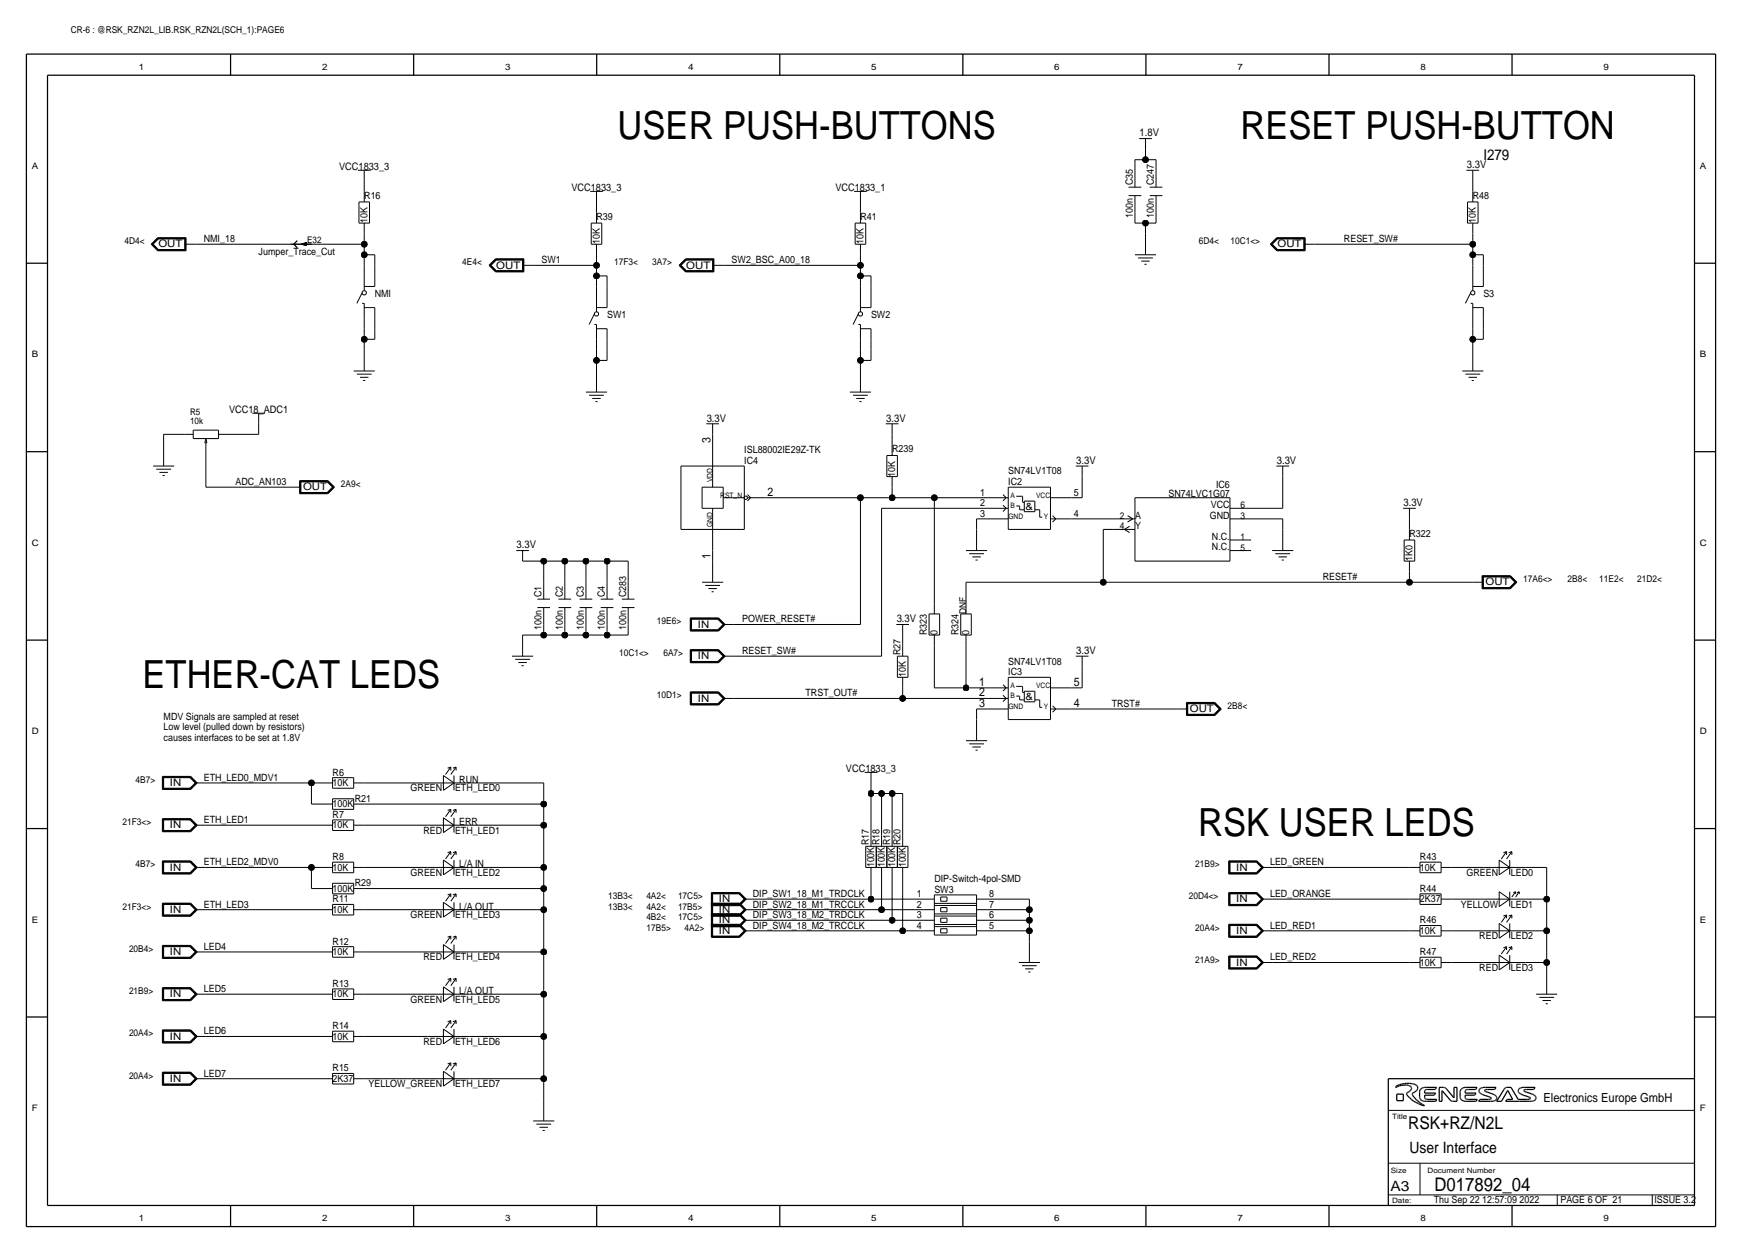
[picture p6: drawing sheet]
<svg xmlns="http://www.w3.org/2000/svg" width="419mm" height="301mm" viewBox="0 0 419 301" stroke-linecap="round" stroke-linejoin="round" font-family="sans-serif">
<defs><g id="words">
<g font-size="9.3">
<text x="148.6" y="33.3">USER PUSH-BUTTONS</text>
<text x="298.4" y="33.3">RESET PUSH-BUTTON</text>
<text x="34.3" y="165.4">ETHER-CAT LEDS</text>
<text x="288.3" y="201">RSK USER LEDS</text>
</g>
<text font-size="4.5" x="345.1" y="286.3">D017892_04</text>
<text font-size="4.2" x="338.8" y="271.6">RSK+RZ/N2L</text>
<text font-size="3.8" x="339.1" y="277.2">User Interface</text>
<text font-size="3.6" x="356.9" y="38.4">I279</text>
<text font-size="3.4" x="334.5" y="286.3">A3</text>
<text font-size="3" x="371.3" y="265">Electronics Europe GmbH</text>
<g font-size="2.9">
<text x="170.9" y="106.5" transform="rotate(-90 170.9 106.5)">3</text>
<text x="184.7" y="119.2">2</text>
<text x="170.9" y="134.3" transform="rotate(-90 170.9 134.3)">1</text>
<text x="235.6" y="167.4">2</text>
<text x="235.6" y="164.9">1</text>
<text x="258.3" y="164.9">5</text>
<text x="235.6" y="170">3</text>
<text x="258.3" y="170">4</text>
</g>
<g font-size="2.6">
<text x="274.2" y="32.8">1.8V</text>
<text x="352.9" y="40.4">3.3V</text>
<text x="170" y="101.4">3.3V</text>
<text x="213.2" y="101.4">3.3V</text>
<text x="258.9" y="111.6">3.3V</text>
<text x="307.2" y="111.6">3.3V</text>
<text x="337.7" y="121.7">3.3V</text>
<text x="124.3" y="131.9">3.3V</text>
<text x="215.7" y="149.7">3.3V</text>
<text x="258.9" y="157.3">3.3V</text>
</g>
<g font-size="2.5">
<text x="81.6" y="40.9">VCC1833_3</text>
<text x="137.5" y="46">VCC1833_3</text>
<text x="201" y="46">VCC1833_1</text>
<text x="38.1" y="59.5">OUT</text>
<text x="307.3" y="59.5">OUT</text>
<text x="119.4" y="64.6">OUT</text>
<text x="165.1" y="64.6">OUT</text>
<text x="55.1" y="99.4">VCC18_ADC1</text>
<text x="72.9" y="117.9">OUT</text>
<text x="357.4" y="140.8">OUT</text>
<text x="167.9" y="150.9">IN</text>
<text x="167.9" y="158.5">IN</text>
<text x="167.9" y="168.7">IN</text>
<text x="286.3" y="171.2">OUT</text>
<text x="203.5" y="185.7">VCC1833_3</text>
<text x="40.9" y="189">IN</text>
<text x="40.9" y="199.2">IN</text>
<text x="40.9" y="209.3">IN</text>
<text x="297.4" y="209.3">IN</text>
<text x="40.9" y="219.5">IN</text>
<text x="173" y="219.5">IN</text>
<text x="173" y="217">IN</text>
<text x="297.4" y="217">IN</text>
<text x="173" y="224.6">IN</text>
<text x="173" y="222">IN</text>
<text x="297.4" y="224.6">IN</text>
<text x="40.9" y="229.7">IN</text>
<text x="297.4" y="232.2">IN</text>
<text x="40.9" y="239.8">IN</text>
<text x="40.9" y="250">IN</text>
<text x="40.9" y="260.1">IN</text>
</g>
<g font-size="2.4">
<text x="87.6" y="47.8">R16</text>
<text x="272.5" y="44.5" transform="rotate(-90 272.5 44.5)">C35</text>
<text x="277.6" y="44.5" transform="rotate(-90 277.6 44.5)">C247</text>
<text x="354.3" y="47.8">R48</text>
<text x="88.4" y="53.6" transform="rotate(-90 88.4 53.6)">10K</text>
<text x="143.5" y="52.9">R39</text>
<text x="207" y="52.9">R41</text>
<text x="272.5" y="52.3" transform="rotate(-90 272.5 52.3)">100n</text>
<text x="277.6" y="52.3" transform="rotate(-90 277.6 52.3)">100n</text>
<text x="355.1" y="53.6" transform="rotate(-90 355.1 53.6)">10K</text>
<text x="49" y="58.2">NMI_18</text>
<text x="144.3" y="58.7" transform="rotate(-90 144.3 58.7)">10K</text>
<text x="207.8" y="58.7" transform="rotate(-90 207.8 58.7)">10K</text>
<text x="323.3" y="58.2">RESET_SW#</text>
<text x="62.2" y="61.3">Jumper_Trace_Cut</text>
<text x="130.3" y="63.3">SW1</text>
<text x="176" y="63.3">SW2_BSC_A00_18</text>
<text x="90.2" y="71.4">NMI</text>
<text x="356.9" y="71.4">S3</text>
<text x="146" y="76.5">SW1</text>
<text x="209.5" y="76.5">SW2</text>
<text x="179.1" y="111.6">IC4</text>
<text x="179.1" y="109">ISL88002IE29Z-TK</text>
<text x="214.6" y="108.8">R239</text>
<text x="56.6" y="116.6">ADC_AN103</text>
<text x="215.4" y="114.6" transform="rotate(-90 215.4 114.6)">10K</text>
<text x="235.8" y="119.2">1</text>
<text x="242.6" y="116.6">IC2</text>
<text x="242.6" y="114.1">SN74LV1T08</text>
<text x="258.3" y="119.2">5</text>
<text x="281.1" y="119.5">SN74LVC1G07</text>
<text x="292.6" y="117.4">IC6</text>
<text x="235.8" y="124.3">3</text>
<text x="235.8" y="121.7">2</text>
<text x="246.7" y="122.6">&amp;</text>
<text x="258.3" y="124.3">4</text>
<text x="273.1" y="124.8">A</text>
<text x="291.1" y="124.8">GND</text>
<text x="291.3" y="122.2">VCC</text>
<text x="273.1" y="127.3">Y</text>
<text x="291.6" y="129.7">N.C.</text>
<text x="339.1" y="129.1">R322</text>
<text x="291.6" y="132.3">N.C.</text>
<text x="339.9" y="134.9" transform="rotate(-90 339.9 134.9)">1K0</text>
<text x="130.3" y="143.6" transform="rotate(-90 130.3 143.6)">C1</text>
<text x="135.4" y="143.6" transform="rotate(-90 135.4 143.6)">C2</text>
<text x="140.5" y="143.6" transform="rotate(-90 140.5 143.6)">C3</text>
<text x="145.5" y="143.6" transform="rotate(-90 145.5 143.6)">C4</text>
<text x="150.6" y="143.6" transform="rotate(-90 150.6 143.6)">C283</text>
<text x="318.3" y="139.5">RESET#</text>
<text x="178.6" y="149.7">POWER_RESET#</text>
<text x="130.3" y="151.4" transform="rotate(-90 130.3 151.4)">100n</text>
<text x="135.4" y="151.4" transform="rotate(-90 135.4 151.4)">100n</text>
<text x="140.5" y="151.4" transform="rotate(-90 140.5 151.4)">100n</text>
<text x="145.5" y="151.4" transform="rotate(-90 145.5 151.4)">100n</text>
<text x="150.6" y="151.4" transform="rotate(-90 150.6 151.4)">100n</text>
<text x="223" y="152.7" transform="rotate(-90 223 152.7)">R323</text>
<text x="225.6" y="152.7" transform="rotate(-90 225.6 152.7)">0</text>
<text x="230.6" y="152.7" transform="rotate(-90 230.6 152.7)">R324</text>
<text x="233.2" y="152.7" transform="rotate(-90 233.2 152.7)">0</text>
<text x="178.6" y="157.3">RESET_SW#</text>
<text x="216.7" y="157.5" transform="rotate(-90 216.7 157.5)">R27</text>
<text x="242.6" y="159.8">SN74LV1T08</text>
<text x="193.8" y="167.4">TRST_OUT#</text>
<text x="217.9" y="162.9" transform="rotate(-90 217.9 162.9)">10K</text>
<text x="242.6" y="162.4">IC3</text>
<text x="39.4" y="173">MDV Signals are sampled at reset</text>
<text x="246.7" y="168.3">&amp;</text>
<text x="267.5" y="170">TRST#</text>
<text x="39.4" y="178.1">causes interfaces to be set at 1.8V</text>
<text x="39.4" y="175.6">Low level (pulled down by resistors)</text>
<text x="49" y="187.8">ETH_LED0_MDV1</text>
<text x="80" y="186.5">R6</text>
<text x="80" y="189">10K</text>
<text x="98.8" y="190.3">GREEN</text>
<text x="109.5" y="190.3">ETH_LED0</text>
<text x="110.5" y="188.3">RUN</text>
<text x="49" y="197.9">ETH_LED1</text>
<text x="80" y="196.6">R7</text>
<text x="80" y="194.1">100K</text>
<text x="85.3" y="192.8">R21</text>
<text x="80" y="199.2">10K</text>
<text x="101.9" y="200.5">RED</text>
<text x="109.5" y="200.5">ETH_LED1</text>
<text x="110.5" y="198.4">ERR</text>
<text x="209" y="203.3" transform="rotate(-90 209 203.3)">R17</text>
<text x="211.6" y="203.3" transform="rotate(-90 211.6 203.3)">R18</text>
<text x="214.1" y="203.3" transform="rotate(-90 214.1 203.3)">R19</text>
<text x="216.7" y="203.3" transform="rotate(-90 216.7 203.3)">R20</text>
<text x="49" y="208.1">ETH_LED2_MDV0</text>
<text x="80" y="206.8">R8</text>
<text x="80" y="209.3">10K</text>
<text x="110.5" y="208.6">L/A IN</text>
<text x="210.3" y="208.6" transform="rotate(-90 210.3 208.6)">100K</text>
<text x="212.9" y="208.6" transform="rotate(-90 212.9 208.6)">100K</text>
<text x="215.4" y="208.6" transform="rotate(-90 215.4 208.6)">100K</text>
<text x="217.9" y="208.6" transform="rotate(-90 217.9 208.6)">100K</text>
<text x="305.6" y="208.1">LED_GREEN</text>
<text x="341.6" y="206.8">R43</text>
<text x="341.6" y="209.3">10K</text>
<text x="80" y="214.4">100K</text>
<text x="85.3" y="213.2">R29</text>
<text x="98.8" y="210.6">GREEN</text>
<text x="109.5" y="210.6">ETH_LED2</text>
<text x="181.1" y="215.7">DIP_SW1_18_M1_TRDCLK</text>
<text x="220.5" y="215.7">1</text>
<text x="224.8" y="212.1">DIP-Switch-4pol-SMD</text>
<text x="224.8" y="214.7">SW3</text>
<text x="238" y="215.7">8</text>
<text x="305.6" y="215.7">LED_ORANGE</text>
<text x="341.6" y="214.4">R44</text>
<text x="352.8" y="210.6">GREEN</text>
<text x="363.5" y="210.6">LED0</text>
<text x="49" y="218.2">ETH_LED3</text>
<text x="80" y="217">R11</text>
<text x="80" y="219.5">10K</text>
<text x="98.8" y="220.8">GREEN</text>
<text x="109.5" y="220.8">ETH_LED3</text>
<text x="110.5" y="218.7">L/A OUT</text>
<text x="181.1" y="220.8">DIP_SW3_18_M2_TRDCLK</text>
<text x="181.1" y="218.2">DIP_SW2_18_M1_TRCCLK</text>
<text x="220.5" y="220.8">3</text>
<text x="220.5" y="218.2">2</text>
<text x="238" y="218.2">7</text>
<text x="238" y="220.8">6</text>
<text x="341.6" y="217">2K37</text>
<text x="351.5" y="218.2">YELLOW</text>
<text x="363.5" y="218.2">LED1</text>
<text x="80" y="227.1">R12</text>
<text x="181.1" y="223.3">DIP_SW4_18_M2_TRCCLK</text>
<text x="220.5" y="223.3">4</text>
<text x="238" y="223.3">5</text>
<text x="305.6" y="223.3">LED_RED1</text>
<text x="341.6" y="222">R46</text>
<text x="341.6" y="224.6">10K</text>
<text x="355.9" y="225.9">RED</text>
<text x="363.5" y="225.9">LED2</text>
<text x="49" y="228.4">LED4</text>
<text x="80" y="229.7">10K</text>
<text x="101.9" y="230.9">RED</text>
<text x="109.5" y="230.9">ETH_LED4</text>
<text x="305.6" y="230.9">LED_RED2</text>
<text x="341.6" y="229.7">R47</text>
<text x="341.6" y="232.2">10K</text>
<text x="355.9" y="233.5">RED</text>
<text x="363.5" y="233.5">LED3</text>
<text x="49" y="238.6">LED5</text>
<text x="80" y="237.3">R13</text>
<text x="80" y="239.8">10K</text>
<text x="110.5" y="239.1">L/A OUT</text>
<text x="98.8" y="241.1">GREEN</text>
<text x="109.5" y="241.1">ETH_LED5</text>
<text x="49" y="248.7">LED6</text>
<text x="80" y="247.4">R14</text>
<text x="80" y="250">10K</text>
<text x="101.9" y="251.3">RED</text>
<text x="109.5" y="251.3">ETH_LED6</text>
<text x="80" y="257.6">R15</text>
<text x="49" y="258.9">LED7</text>
<text x="80" y="260.1">2K37</text>
<text x="88.7" y="261.4">YELLOW_GREEN</text>
<text x="109.5" y="261.4">ETH_LED7</text>
<text x="344.9" y="289.4">Thu Sep 22 12:57:09 2022</text>
<text x="375.4" y="289.4">PAGE 6 OF 21</text>
<text x="398" y="289.4">ISSUE 3.2</text>
</g>
<g font-size="2.3">
<text x="17" y="7.9">CR-6 : @RSK_RZN2L_LIB.RSK_RZN2L(SCH_1):PAGE6</text>
<text x="29.9" y="58.7">4D4&lt;</text>
<text x="288.4" y="58.7">6D4&lt;</text>
<text x="296" y="58.7">10C1&lt;&gt;</text>
<text x="111.2" y="63.8">4E4&lt;</text>
<text x="147.8" y="63.8">17F3&lt;</text>
<text x="156.9" y="63.8">3A7&gt;</text>
<text x="82" y="117.1">2A9&lt;</text>
<text x="269.4" y="124.8">2</text>
<text x="298.4" y="122.2">6</text>
<text x="298.4" y="124.8">3</text>
<text x="269.4" y="127.3">4</text>
<text x="298.4" y="129.8">1</text>
<text x="298.4" y="132.4">5</text>
<text x="366.5" y="140">17A6&lt;&gt;</text>
<text x="377.1" y="140">2B8&lt;</text>
<text x="384.8" y="140">11E2&lt;</text>
<text x="393.9" y="140">21D2&lt;</text>
<text x="232.4" y="147.6" transform="rotate(-90 232.4 147.6)">DNF</text>
<text x="158" y="150.2">19E6&gt;</text>
<text x="148.9" y="157.8">10C1&lt;&gt;</text>
<text x="159.6" y="157.8">6A7&gt;</text>
<text x="158" y="167.9">10D1&gt;</text>
<text x="295.4" y="170.5">2B8&lt;</text>
<text x="32.6" y="188.3">4B7&gt;</text>
<text x="29.5" y="198.4">21F3&lt;&gt;</text>
<text x="32.6" y="208.6">4B7&gt;</text>
<text x="287.6" y="208.6">21B9&gt;</text>
<text x="29.5" y="218.7">21F3&lt;&gt;</text>
<text x="146.4" y="216.2">13B3&lt;</text>
<text x="146.4" y="218.7">13B3&lt;</text>
<text x="155.5" y="221.3">4B2&lt;</text>
<text x="155.5" y="216.2">4A2&lt;</text>
<text x="155.5" y="218.7">4A2&lt;</text>
<text x="163.1" y="221.3">17C5&gt;</text>
<text x="163.1" y="216.2">17C5&gt;</text>
<text x="163.1" y="218.7">17B5&gt;</text>
<text x="286" y="216.2">20D4&lt;&gt;</text>
<text x="155.5" y="223.8">17B5&gt;</text>
<text x="164.7" y="223.8">4A2&gt;</text>
<text x="287.6" y="223.8">20A4&gt;</text>
<text x="31" y="228.9">20B4&gt;</text>
<text x="287.6" y="231.4">21A9&gt;</text>
<text x="31" y="239.1">21B9&gt;</text>
<text x="31" y="249.2">20A4&gt;</text>
<text x="31" y="259.4">20A4&gt;</text>
</g>
<g font-size="2.2">
<text x="73.9" y="58.4">E32</text>
<text x="45.7" y="99.9">R5</text>
<text x="45.7" y="101.9">10k</text>
</g>
<g font-size="2.1">
<text x="33.4" y="16.8">1</text>
<text x="77.5" y="16.8">2</text>
<text x="121.5" y="16.8">3</text>
<text x="165.6" y="16.8">4</text>
<text x="209.6" y="16.8">5</text>
<text x="253.6" y="16.8">6</text>
<text x="297.7" y="16.8">7</text>
<text x="341.7" y="16.8">8</text>
<text x="385.8" y="16.8">9</text>
<text x="7.6" y="40.6">A</text>
<text x="408.9" y="40.6">A</text>
<text x="7.6" y="86">B</text>
<text x="408.9" y="86">B</text>
<text x="7.6" y="131.3">C</text>
<text x="408.9" y="131.3">C</text>
<text x="7.6" y="176.6">D</text>
<text x="408.9" y="176.6">D</text>
<text x="7.6" y="221.9">E</text>
<text x="408.9" y="221.9">E</text>
<text x="7.6" y="267.2">F</text>
<text x="408.9" y="267.2">F</text>
<text x="33.4" y="293.7">1</text>
<text x="77.5" y="293.7">2</text>
<text x="121.5" y="293.7">3</text>
<text x="165.6" y="293.7">4</text>
<text x="209.6" y="293.7">5</text>
<text x="253.6" y="293.7">6</text>
<text x="297.7" y="293.7">7</text>
<text x="341.7" y="293.7">8</text>
<text x="385.8" y="293.7">9</text>
</g>
<g font-size="1.8">
<text x="171.4" y="116" transform="rotate(-90 171.4 116)">VDD</text>
<text x="173.3" y="119.7">RST_N</text>
<text x="243.1" y="119.7">A</text>
<text x="249.3" y="119.7">VCC</text>
<text x="242.6" y="124.8">GND</text>
<text x="243.1" y="122.2">B</text>
<text x="251.1" y="124.8">Y</text>
<text x="171.4" y="126.8" transform="rotate(-90 171.4 126.8)">GND</text>
<text x="243.1" y="167.9">B</text>
<text x="243.1" y="165.4">A</text>
<text x="249.3" y="165.4">VCC</text>
<text x="242.6" y="170.5">GND</text>
<text x="251.1" y="170.5">Y</text>
<text x="334.9" y="269">Title</text>
<text x="334.6" y="282.1">Size</text>
<text x="343.5" y="282.1">Document Number</text>
<text x="334.9" y="289.4">Date:</text>
</g>
</g></defs>
<g fill="none" stroke="#000" stroke-width=".24">
<path d="M273 38.4h2.6zM273 38.4v2.5zM274.1 33.3h3zM275.6 38.4h2.5zM275.6 35.9v2.5zM275.6 33.3v2.6zM278.1 38.4v2.5zM36.4 58.7l1.5-1.5zM36.4 58.7l1.5 1.6zM36.5 58.7l1.5 1.5zM36.7 58.7l1.3-1.3zM36.7 58.7l1.3 1.4z"/>
<path d="M36.8 58.7l1.3 1.3zM37.9 57.2h6.9zM38 57.3l-1.5 1.4zM38 57.3h6.7zM38 57.4h6.6zM38.1 57.5l-1.3 1.2zM38.1 57.5h6.3zM38.1 60h6.3zM44.4 58.7h2.6zM44.4 57.5v2.5zM44.6 57.4v2.7zM44.7 57.3v2.9z"/>
<path d="M44.8 57.2v3.1zM47 58.7h22.8zM69.8 58.7h5.1zM69.9 58.7h5.1zM72.4 58.7h2.5zM72.4 58.7l1.3 .3zM72.4 58.7l1.4-.4zM72.6 58.7h1zM72.6 58.7h.7zM72.6 58.7l.3 .1zM72.6 58.7l1.1 .2zM72.6 58.7l1.1-.3z"/>
<path d="M72.7 58.7l.9-.2zM72.8 58.8h.8zM72.8 58.7l.9-.2zM72.8 58.7l.9 .1zM72.9 58.8h.7zM72.9 58.8l.8 .2zM72.9 58.7l.7-.1zM73.1 58.8l.6 .2zM73.1 58.7l.6-.1zM73.3 58.7h.3zM73.3 58.8l.3-.1zM73.3 58.8l.3 .1z"/>
<path d="M73.3 58.8l.4 .1zM73.4 58.5l.2-.1zM73.5 58.8h.1zM73.5 58.7v.2zM73.5 58.5h.1M73.6 58.8h.1M73.6 58.4v.5zM73.7 58.3v.6zM73.7 58.4v.5zM73.7 58.4v.6zM73.7 58.3v.7zM73.8 58.3v.7z"/>
<path d="M74.9 58.7h12.7zM86.1 40.9h3.1zM86.4 53.6h2.5zM86.4 48.6v5zM86.4 48.6h2.5zM87.6 43.5v2.5zM87.6 58.7v2.6zM87.6 56.2v2.5zM87.6 40.9v2.6zM87.6 46v2.6zM87.6 53.6v2.6zM88.9 48.6v5z"/>
<path d="M142 46h3zM142.2 58.7h2.6zM142.2 53.6v5.1zM142.2 53.6h2.6zM143.5 48.6v2.5zM143.5 51.1v2.5zM143.5 58.7v2.6zM143.5 46v2.6zM144.8 53.6v5.1zM205.5 46h3zM205.7 58.7h2.6zM205.7 53.6v5.1z"/>
<path d="M205.7 53.6h2.6zM207 48.6v2.5zM207 46v2.6zM207 51.1v2.5zM207 58.7v2.6zM208.3 53.6v5.1zM271.5 45h3.1zM271.5 47h3.1zM273 53.6h2.6zM273 51.1v2.5zM273 40.9v4.1zM273 47v4.1z"/>
<path d="M275.6 53.6h2.5zM275.6 53.6v2.6zM275.6 56.2v5.1zM276.6 45h3.1zM276.6 47h3.1zM278.1 51.1v2.5zM278.1 40.9v4.1zM278.1 47v4.1zM305.6 58.7l1.6-1.5zM305.6 58.7l1.6 1.6zM305.8 58.7l1.4 1.5zM305.8 58.7l1.4-1.4z"/>
<path d="M305.9 58.7l1.4-1.3zM305.9 58.7l1.4 1.4zM306.1 58.7l1.2-1.2zM306.1 58.7l1.2 1.3zM307.2 57.2h6.8zM307.2 57.3h6.7zM307.3 57.4h6.5zM307.3 57.5h6.4zM307.3 60h6.4zM313.7 58.7h2.5zM313.7 57.5v2.5zM313.8 57.4v2.7z"/>
<path d="M313.9 57.3v2.9zM314 57.2v3.1zM316.2 58.7h38.1zM352.8 40.9h3.1zM353.1 53.6h2.5zM353.1 48.6v5zM353.1 48.6h2.5zM354.3 56.2v2.5zM354.3 58.7v2.6zM354.3 43.5v2.5zM354.3 40.9v2.6zM354.3 46v2.6z"/>
<path d="M354.3 53.6v2.6zM355.6 48.6v5zM37.9 60.3h6.9zM38 60.2h6.7zM38 60.1h6.6zM87.1 72.9h.5zM87.1 70.4l-1.2 2.5zM87.6 79v2.6zM87.6 61.3h2.6zM87.6 61.3v2.5zM87.6 76.5v2.5zM87.6 63.8v2.5z"/>
<path d="M87.6 68.9h2.6zM87.6 66.3v3.6zM87.6 74h2.6zM87.6 72.9v3.6zM90.2 79v2.6zM90.2 61.3v2.5zM90.2 76.5v2.5zM90.2 63.8v2.5zM90.2 66.3v2.6zM90.2 74v2.5zM117.7 63.8l1.5-1.6zM117.7 63.8l1.5 1.6z"/>
<path d="M117.8 63.8l1.5 1.5zM117.8 63.8l1.5-1.5zM118 63.8l1.3-1.4zM118 63.8l1.3 1.4zM118.1 63.8l1.3-1.3zM118.1 63.8l1.3 1.3zM119.2 62.2h6.8zM119.2 65.4h6.8zM119.3 62.3h6.6zM119.3 65.3h6.6zM119.3 62.4h6.5zM119.3 65.2h6.5z"/>
<path d="M119.4 62.5h6.3zM119.4 65.1h6.3zM125.7 63.8h2.6zM125.7 62.5v2.6zM125.8 62.4v2.8zM125.9 62.3v3zM126 62.2v3.2zM128.3 63.8h15.2zM143 78h.5zM143 75.5l-1.3 2.5zM143.5 61.3v2.5zM143.5 63.8v2.5z"/>
<path d="M143.5 66.3h2.5zM143.5 66.3v2.6zM143.5 68.9v2.5zM143.5 74h2.5zM143.5 71.4v3.6zM143.5 79h2.5zM143.5 78v3.6zM146 66.3v2.6zM146 68.9v2.5zM146 71.4v2.6zM146 79v2.6zM163.4 63.8l1.5-1.6z"/>
<path d="M163.4 63.8l1.5 1.6zM163.5 63.8l1.5 1.5zM163.5 63.8l1.5-1.5zM163.7 63.8l1.3-1.4zM163.7 63.8l1.3 1.4zM163.8 63.8l1.3-1.3zM163.8 63.8l1.3 1.3zM164.9 62.2h6.9zM164.9 65.4h6.9zM165 62.3h6.7zM165 65.3h6.7zM165 62.4h6.6z"/>
<path d="M165 65.2h6.6zM165.1 62.5h6.3zM165.1 65.1h6.3zM171.4 63.8h2.6zM171.4 62.5v2.6zM171.6 62.4v2.8zM171.7 62.3v3zM171.8 62.2v3.2zM174 63.8h33zM206.5 78h.5zM206.5 75.5l-1.3 2.5zM207 61.3v2.5z"/>
<path d="M207 63.8v2.5zM207 66.3h2.5zM207 66.3v2.6zM207 68.9v2.5zM207 74h2.5zM207 71.4v3.6zM207 79h2.5zM207 78v3.6zM209.5 66.3v2.6zM209.5 68.9v2.5zM209.5 71.4v2.6zM209.5 79v2.6z"/>
<path d="M273 61.3h5.1zM273.8 62h3.6zM274.6 62.8h2zM275.3 63.6h.5zM307.2 60.3h6.8zM307.2 60.2h6.7zM307.3 60.1h6.5zM353.8 72.9h.5zM353.8 70.4l-1.2 2.5zM354.3 79v2.6zM354.3 61.3v2.5zM354.3 61.3h2.6z"/>
<path d="M354.3 76.5v2.5zM354.3 63.8v2.5zM354.3 68.9h2.6zM354.3 66.3v3.6zM354.3 74h2.6zM354.3 72.9v3.6zM356.9 79v2.6zM356.9 61.3v2.5zM356.9 76.5v2.5zM356.9 63.8v2.5zM356.9 66.3v2.6zM356.9 74v2.5z"/>
<path d="M60.7 99.4h3.1zM62.2 99.4v2.5zM85.1 89.2h5.1zM85.9 90h3.5zM86.6 90.7h2zM87.4 91.5h.5zM87.6 81.6h2.6zM87.6 81.6v2.5zM87.6 84.1v5.1zM141 94.3h5zM141.7 95h3.6zM142.5 95.8h2z"/>
<path d="M143.3 96.6h.5zM143.5 86.7h2.5zM143.5 84.1v2.6zM143.5 86.7v2.5zM143.5 89.2v5.1zM143.5 81.6v2.5zM146 84.1v2.6zM146 81.6v2.5zM204.5 94.3h5zM205.2 95h3.6zM206 95.8h2zM206.8 96.6h.5z"/>
<path d="M207 86.7h2.5zM207 84.1v2.6zM207 86.7v2.5zM207 89.2v5.1zM207 81.6v2.5zM209.5 84.1v2.6zM209.5 81.6v2.5zM351.8 89.2h5.1zM352.6 90h3.5zM353.3 90.7h2zM354.1 91.5h.5zM354.3 81.6h2.6z"/>
<path d="M354.3 81.6v2.5zM354.3 84.1v5.1zM36.8 112.1h5.1zM37.6 112.8h3.5zM38.4 113.6h2zM39.1 114.4h.5zM39.4 104.4h5zM39.4 104.4v2.6zM39.4 107v5.1zM44.4 104.4h2.1zM46.5 105.5h6.1zM46.5 103.4v2.1z"/>
<path d="M46.5 103.4h6.1zM49.3 106.5h.5zM49.5 117.1h20.3zM49.5 107v10.1zM49.5 106.5v.5zM49.5 105.5l-.2 1zM49.5 105.5l.3 1zM52.6 104.4h2zM52.6 103.4v2.1zM54.6 104.4h7.6zM62.2 101.9v2.5zM69.8 117.1h2.6z"/>
<path d="M72.1 115.6h6.8zM72.1 118.7h6.8zM72.1 115.6v3.1zM72.2 115.7h6.6zM72.2 115.7v2.9zM72.2 118.6h6.6zM72.3 115.8h6.5zM72.3 115.8v2.7zM72.3 118.5h6.5zM72.4 115.9h6.3zM72.4 115.9v2.5zM72.4 118.4h6.3z"/>
<path d="M78.7 115.9l1.3 1.2zM78.7 118.4l1.3-1.3zM78.8 115.8l1.4 1.3zM78.8 118.5l1.4-1.4zM78.8 115.7l1.5 1.4zM78.9 115.6l1.6 1.5zM78.9 118.7l1.6-1.6zM80.3 117.1l-1.5 1.5zM163.8 112.1h15.3zM163.8 112.1v15.2zM168.9 117.1v5.1zM168.9 117.1h5.1z"/>
<path d="M169.9 101.9h3.1zM171.4 104.4v2.6zM171.4 107v5.1zM171.4 112.1v5zM171.4 101.9v2.5zM174 119.7h5.1zM174 117.1v5.1zM179.1 112.1v15.2zM179.8 118.9l.8 .8zM179.8 119.7h4.3zM180.6 119.7l-.8 .7zM184.1 119.7h22.9z"/>
<path d="M207 119.7h7.6zM207 119.7v30.5zM213.1 101.9h3.1zM213.4 114.6h2.5zM213.4 109.5v5.1zM213.4 109.5h2.5zM214.6 119.7h10.2zM214.6 117.1v2.6zM214.6 104.4v2.6zM214.6 107v2.5zM214.6 114.6v2.5zM214.6 101.9v2.5z"/>
<path d="M215.9 109.5v5.1zM224.8 119.7h12.7zM224.8 119.7v25.4zM237.5 119.7h5.1zM241.3 118.9l.8 .8zM242.1 119.7l-.8 .7zM242.6 117.1h10.1zM242.6 117.1v10.2zM244.5 119.3h1.5zM246 119.4v1.4zM252.7 119.7h5.1zM252.7 117.1v10.2z"/>
<path d="M257.8 119.7h2.5zM258.8 112.1h3.1zM260.3 114.6v5.1zM260.3 112.1v2.5zM273 119.7v15.2zM273 119.7h22.9zM295.9 119.7v15.2zM307.1 112.1h3zM308.6 114.6v7.6zM308.6 112.1v2.5zM124.2 132.4h3.1zM125.7 134.9h5.1z"/>
<path d="M125.7 132.4v2.5zM130.8 134.9h5.1zM130.8 134.9v5.1zM135.9 134.9h5.1zM135.9 134.9v5.1zM141 134.9h5zM141 134.9v5.1zM146 134.9h5.1zM146 134.9v5.1zM151.1 134.9v5.1zM163.8 127.3h15.3zM168.9 122.2h5.1z"/>
<path d="M171.4 132.4v2.5zM171.4 127.3v5.1zM171.4 122.2v5.1zM171.4 134.9v5.1zM212.1 122.2h25.4zM212.1 122.2v35.6zM232.4 132.4h5.1zM233.2 133.1h3.5zM233.9 133.9h2.1zM234.7 134.7h.5zM234.9 124.8h2.6zM234.9 124.8v2.5z"/>
<path d="M234.9 127.3v5.1zM237.5 122.2h5.1zM237.5 124.8h5.1zM241.3 121.5l.8 .7zM242.1 122.2l-.8 .8zM242.6 127.3h10.1zM244.5 121.7h.8zM245.3 121.7v.9zM245.3 122.6h1.1zM246 120.8h.4zM246.4 120.5v2.5zM246.4 123h2.6z"/>
<path d="M246.4 120.5h2.6zM249 122.6h1.1zM249 120.5v2.5zM250.1 124.4h.6zM250.1 122.6v1.8zM252.7 124.8h5.1zM253.2 125.5l.8-.7zM253.2 124l.8 .8zM257.8 124.8h10.2zM265.4 127.3h2.6zM265.4 127.3v12.7zM268 124.8h5z"/>
<path d="M268 127.3h5zM270.5 127.3l1.3-.8zM270.5 127.3l1.3 .8zM271.3 124l1.2 .8zM271.3 125.5l1.2-.7zM273 134.9h22.9zM295.9 122.2h5.1zM295.9 132.4h5.1zM295.9 124.8h5.1zM295.9 129.8h5.1zM301 124.8h7.6zM301 122.2h7.6z"/>
<path d="M306.1 132.4h5zM306.8 133.1h3.6zM307.6 133.9h2zM308.4 134.7h.5zM308.6 124.8v2.5zM308.6 127.3v5.1zM337.6 122.2h3zM337.8 134.9h2.6zM337.8 129.8v5.1zM337.8 129.8h2.6zM339.1 124.8v2.5zM339.1 137.5v2.5z"/>
<path d="M339.1 122.2v2.6zM339.1 127.3v2.5zM339.1 134.9v2.6zM340.4 129.8v5.1zM356.6 138.4h6.8zM356.6 138.4v3.2zM356.7 138.5h6.6zM356.7 138.5v3zM356.8 138.6h6.5zM356.8 138.6v2.8zM356.9 138.7h6.3zM356.9 138.7v2.6z"/>
<path d="M363.2 138.7l1.3 1.3zM363.3 138.6l1.3 1.4zM363.3 138.5l1.5 1.5zM363.4 138.4l1.5 1.6zM123.2 157.8h5.1zM124 158.5h3.5zM124.7 159.3h2zM125.7 152.7h5.1zM125.7 152.7v5.1zM129.3 144.1h3zM129.3 146.1h3zM130.8 152.7h5.1z"/>
<path d="M130.8 150.2v2.5zM130.8 140v4.1zM130.8 146.1v4.1zM134.4 144.1h3zM134.4 146.1h3zM135.9 152.7h5.1zM135.9 150.2v2.5zM135.9 140v4.1zM135.9 146.1v4.1zM139.4 144.1h3.1zM139.4 146.1h3.1zM141 150.2v2.5z"/>
<path d="M141 152.7h5zM141 140v4.1zM141 146.1v4.1zM144.5 144.1h3.1zM144.5 146.1h3.1zM146 152.7h5.1zM146 150.2v2.5zM146 140v4.1zM146 146.1v4.1zM149.6 144.1h3.1zM149.6 146.1h3.1zM151.1 150.2v2.5z"/>
<path d="M151.1 140v4.1zM151.1 146.1v4.1zM166.1 156.2v3.2zM166.1 159.4h6.8zM166.1 156.2h6.8zM166.1 148.6v3.1zM166.1 151.7h6.8zM166.1 148.6h6.8zM166.2 156.3h6.6zM166.2 156.3v3zM166.2 159.3h6.6zM166.2 148.7h6.6z"/>
<path d="M166.2 148.7v2.9zM166.2 151.6h6.6zM166.3 156.4h6.5zM166.3 156.4v2.8zM166.3 159.2h6.5zM166.3 148.8h6.5zM166.3 148.8v2.7zM166.3 151.5h6.5zM166.4 156.5h6.3zM166.4 156.5v2.6zM166.4 159.1h6.3zM166.4 148.9h6.3z"/>
<path d="M166.4 148.9v2.5zM166.4 151.4h6.3zM168.9 140h5.1zM169.7 140.8h3.5zM170.4 141.5h2.1zM171.2 142.3h.5zM172.7 156.5l1.3 1.3zM172.7 159.1l1.3-1.3zM172.7 148.9l1.3 1.3zM172.7 151.4l1.3-1.2zM172.8 156.4l1.3 1.4zM172.8 159.2l1.3-1.4z"/>
<path d="M172.8 148.8l1.3 1.4zM172.8 151.5l1.3-1.3zM172.8 156.3l1.5 1.5zM172.8 159.3l1.5-1.5zM172.8 148.7l1.5 1.5zM172.9 156.2l1.5 1.6zM172.9 159.4l1.5-1.6zM172.9 148.6l1.5 1.6zM174 157.8h2.5zM174 150.2h2.5zM174.3 150.2l-1.5 1.4zM174.4 150.2l-1.5 1.5z"/>
<path d="M176.5 150.2h30.5zM176.5 157.8h35.6zM215.6 150.2h3.1zM215.9 157.8v5.1zM215.9 157.8h2.5zM217.2 152.7v2.5zM217.2 155.2v2.6zM217.2 150.2v2.5zM218.4 157.8v5.1zM223.5 147.6h2.6zM223.5 147.6v5.1zM223.5 152.7h2.6z"/>
<path d="M224.8 155.2v10.2zM224.8 145.1v2.5zM224.8 152.7v2.5zM226.1 147.6v5.1zM231.1 147.6h2.6zM231.1 147.6v5.1zM231.1 152.7h2.6zM232.4 140h33zM232.4 140v5.1zM232.4 155.2v10.2zM232.4 145.1v2.5zM232.4 152.7v2.5z"/>
<path d="M233.7 147.6v5.1zM258.8 157.8h3.1zM260.3 157.8v2.5zM265.4 140h73.7zM339.1 140h15.2zM354.3 140h2.6zM356.6 141.6h6.8zM356.7 141.5h6.6zM356.8 141.4h6.5zM356.9 141.3h6.3zM363.3 141.5l1.5-1.5zM364.5 140l-1.3 1.3z"/>
<path d="M364.6 140l-1.3 1.4zM364.9 140l-1.5 1.6zM125.5 160.1h.5zM166.1 166.4v3.1zM166.1 169.5h6.8zM166.1 166.4h6.8zM166.2 166.5h6.6zM166.2 166.5v2.9zM166.2 169.4h6.6zM166.3 166.6h6.5zM166.3 166.6v2.7zM166.3 169.3h6.5z"/>
<path d="M166.4 166.7h6.3zM166.4 166.7v2.5zM166.4 169.2h6.3zM172.7 166.7l1.3 1.2zM172.7 169.2l1.3-1.3zM172.8 166.6l1.3 1.3zM172.8 169.3l1.3-1.4zM172.8 166.5l1.5 1.4zM172.9 166.4l1.5 1.5zM172.9 169.5l1.5-1.6zM174 167.9h2.5zM174.3 167.9l-1.5 1.5z"/>
<path d="M176.5 167.9h40.7zM215.9 162.9h2.5zM217.2 167.9h20.3zM217.2 165.4v2.5zM217.2 162.9v2.5zM224.8 165.4h7.6zM232.4 165.4h5.1zM232.4 178.1h5.1zM233.2 178.9h3.5zM233.9 179.6h2.1zM234.9 170.5h2.6zM234.9 170.5v2.5z"/>
<path d="M234.9 173v5.1zM237.5 167.9h5.1zM237.5 165.4h5.1zM237.5 170.5h5.1zM241.3 167.2l.8 .7zM241.3 164.6l.8 .8zM242.1 167.9l-.8 .8zM242.1 165.4l-.8 .8zM242.6 173h10.1zM242.6 162.9h10.1zM242.6 162.9v10.1zM244.5 167.4h.8z"/>
<path d="M244.5 165h1.5zM245.3 167.4v.9zM245.3 168.3h1.1zM246 166.5h.4zM246 165.1v1.4zM246.4 166.2v2.6zM246.4 168.8h2.6zM246.4 166.2h2.6zM249 168.3h1.1zM249 166.2v2.6zM250.1 170.1h.6zM250.1 168.3v1.8z"/>
<path d="M252.7 165.4h5.1zM252.7 170.5h5.1zM252.7 162.9v10.1zM253.2 171.2l.8-.7zM253.2 169.7l.8 .8zM257.8 165.4h2.5zM257.8 170.5h25.4zM260.3 160.3v5.1zM283.2 170.5h2.6zM285.4 168.9h6.9zM285.4 172.1h6.9zM285.4 168.9v3.2z"/>
<path d="M285.5 169h6.7zM285.5 169v3zM285.5 172h6.7zM285.6 169.1h6.6zM285.6 169.1v2.8zM285.6 171.9h6.6zM285.8 169.2h6.3zM285.8 169.2v2.6zM285.8 171.8h6.3zM292.1 169.2l1.3 1.3zM292.1 171.8l1.3-1.3zM292.2 169.1l1.3 1.4z"/>
<path d="M292.2 171.9l1.3-1.4zM292.2 169l1.5 1.5zM292.2 172l1.5-1.5zM292.3 168.9l1.5 1.6zM293.8 170.5l-1.5 1.6zM39.1 186.7v3.1zM39.1 189.8h6.8zM39.1 186.7h6.8zM39.1 196.9v3.1zM39.1 200h6.8zM39.1 196.9h6.8zM39.2 186.8h6.6z"/>
<path d="M39.2 186.8v2.9zM39.2 189.7h6.6zM39.2 197h6.6zM39.2 197v2.9zM39.2 199.9h6.6zM39.3 186.9h6.5zM39.3 186.9v2.7zM39.3 189.6h6.5zM39.3 197.1h6.5zM39.3 197.1v2.7zM39.3 199.8h6.5zM39.4 187h6.3z"/>
<path d="M39.4 187v2.5zM39.4 189.5h6.3zM39.4 197.2h6.3zM39.4 197.2v2.5zM39.4 199.7h6.3zM45.7 187l1.3 1.3zM45.7 189.5l1.3-1.2zM45.7 197.2l1.3 1.2zM45.7 199.7l1.3-1.3zM45.8 186.9l1.3 1.4zM45.8 189.6l1.3-1.3zM45.8 197.1l1.3 1.3z"/>
<path d="M45.8 199.8l1.3-1.4zM45.8 186.8l1.5 1.5zM45.8 189.7l1.5-1.4zM45.8 197l1.5 1.4zM45.8 199.9l1.5-1.5zM45.9 186.7l1.5 1.6zM45.9 196.9l1.5 1.5zM45.9 200l1.5-1.6zM47 188.3h2.5zM47 198.4h2.5zM47.4 188.3l-1.5 1.5zM49.5 198.4h28z"/>
<path d="M49.5 188.3h25.4zM74.9 193.3h2.6zM74.9 188.3v5zM74.9 188.3h2.6zM77.5 198.4h2.5zM77.5 188.3h2.5zM77.5 193.3h2.5zM80 199.7h5.1zM80 197.2h5.1zM80 197.2v2.5zM80 189.5h5.1zM80 187h5.1z"/>
<path d="M80 187v2.5zM80 194.6h5.1zM80 192.1h5.1zM80 192.1v2.5zM85.1 198.4h2.5zM85.1 197.2v2.5zM85.1 188.3h2.5zM85.1 187v2.5zM85.1 193.3h2.5zM85.1 192.1v2.5zM87.6 193.3h43.2zM87.6 198.4h15.3z"/>
<path d="M87.6 188.3h15.3zM102.9 188.3h10.1zM102.9 198.4h10.1zM106.7 186.5l2.5 1.8zM106.7 190l2.5-1.7zM106.7 186.5v3.5zM106.7 196.6l2.5 1.8zM106.7 196.6v3.6zM107.7 184.7l.8-.2zM107.7 194.9l.8-.3zM108.5 184.5v.8zM108.5 184.5l-1.3 1.7z"/>
<path d="M108.5 194.7v.7zM108.5 194.6l-1.3 1.8zM109 184.7l.7-.2zM109 194.9l.7-.3zM109.2 186.5v3.5zM109.2 196.6v3.6zM109.7 184.5l-1.2 1.7zM109.7 184.5v.8zM109.7 194.6l-1.2 1.8zM109.7 194.7v.7zM113 188.3h17.8zM113 198.4h17.8z"/>
<path d="M130.8 188.3v5zM130.8 193.3v5.1zM130.8 198.4v10.2zM208 185.7h3.1zM209.5 190.8h2.6zM209.5 190.8v10.2zM209.5 188.3v2.5zM209.5 185.7v2.6zM212.1 190.8h2.5zM212.1 190.8v10.2zM214.6 190.8h2.6zM214.6 190.8v10.2z"/>
<path d="M217.2 190.8v10.2zM234.7 180.4h.5zM39.1 217.2v3.1zM39.1 217.2h6.8zM39.1 207v3.2zM39.1 210.2h6.8zM39.1 207h6.8zM39.2 217.3h6.6zM39.2 217.3v2.9zM39.2 207.1h6.6zM39.2 207.1v3zM39.2 210.1h6.6z"/>
<path d="M39.3 217.4h6.5zM39.3 217.4v2.7zM39.3 207.2h6.5zM39.3 207.2v2.8zM39.3 210h6.5zM39.4 217.5h6.3zM39.4 217.5v2.5zM39.4 207.3h6.3zM39.4 207.3v2.6zM39.4 209.9h6.3zM45.7 217.5l1.3 1.2zM45.7 207.3l1.3 1.3z"/>
<path d="M45.7 209.9l1.3-1.3zM45.8 217.4l1.3 1.3zM45.8 207.2l1.3 1.4zM45.8 210l1.3-1.4zM45.8 217.3l1.5 1.4zM45.8 207.1l1.5 1.5zM45.8 210.1l1.5-1.5zM45.9 217.2l1.5 1.5zM45.9 207l1.5 1.6zM45.9 210.2l1.5-1.6zM47 218.7h2.5zM47 208.6h2.5z"/>
<path d="M47.4 218.7l-1.5 1.6zM49.5 218.7h28zM49.5 208.6h25.4zM74.9 213.7h2.6zM74.9 208.6v5.1zM74.9 208.6h2.6zM77.5 218.7h2.5zM77.5 208.6h2.5zM77.5 213.7h2.5zM80 217.5h5.1zM80 217.5v2.5zM80 209.9h5.1z"/>
<path d="M80 207.3h5.1zM80 207.3v2.6zM80 214.9h5.1zM80 212.4h5.1zM80 212.4v2.5zM85.1 218.7h2.5zM85.1 217.5v2.5zM85.1 208.6h2.5zM85.1 207.3v2.6zM85.1 213.7h2.5zM85.1 212.4v2.5zM87.6 213.7h43.2z"/>
<path d="M87.6 218.7h15.3zM87.6 208.6h15.3zM102.9 218.7h10.1zM102.9 208.6h10.1zM106.7 217l2.5 1.7zM106.7 217v3.5zM106.7 206.8l2.5 1.8zM106.7 210.4l2.5-1.8zM106.7 206.8v3.6zM106.7 200.2l2.5-1.8zM107.7 215.2l.8-.3zM107.7 205l.8-.2z"/>
<path d="M108.5 215v.7zM108.5 214.9l-1.3 1.8zM108.5 204.8v.8zM108.5 204.8l-1.3 1.8zM109 215.2l.7-.3zM109 205l.7-.2zM109.2 217v3.5zM109.2 206.8v3.6zM109.7 214.9l-1.2 1.8zM109.7 215v.7zM109.7 204.8l-1.2 1.8zM109.7 204.8v.8z"/>
<path d="M113 208.6h17.8zM113 218.7h17.8zM130.8 208.6v5.1zM130.8 213.7v5zM130.8 218.7v10.2zM171.1 219.7v3.2zM171.1 219.7h6.9zM171.1 217.2v3.1zM171.1 217.2h6.9zM171.1 214.6v3.2zM171.1 217.8h6.9zM171.1 214.6h6.9z"/>
<path d="M171.2 219.8h6.7zM171.2 219.8v3zM171.2 217.3h6.7zM171.2 217.3v2.9zM171.2 214.7h6.7zM171.2 214.7v3zM171.2 217.7h6.7zM171.3 219.9h6.6zM171.3 219.9v2.8zM171.3 217.4h6.6zM171.3 217.4v2.7zM171.3 214.8h6.6z"/>
<path d="M171.3 214.8v2.8zM171.3 217.6h6.6zM171.4 217.5h6.4zM171.4 217.5v2.5zM171.4 214.9h6.4zM171.4 214.9v2.6zM177.8 217.5l1.3 1.2zM177.8 214.9l1.3 1.3zM177.9 219.9l1.3 1.4zM177.9 217.4l1.3 1.3zM177.9 214.8l1.3 1.4zM177.9 217.6l1.3-1.4z"/>
<path d="M177.9 219.8l1.5 1.5zM177.9 217.3l1.5 1.4zM177.9 214.7l1.5 1.5zM178 219.7l1.5 1.6zM178 217.2l1.5 1.5zM178 214.6l1.5 1.6zM179.1 218.7h2.5zM179.1 218.7l-1.3 1.3zM179.1 216.2h2.5zM179.1 216.2l-1.3 1.3zM179.4 218.7l-1.5 1.5zM179.4 216.2l-1.5 1.5z"/>
<path d="M179.5 218.7l-1.5 1.6zM179.5 216.2l-1.5 1.6zM181.6 218.7h30.5zM181.6 216.2h27.9zM208.3 208.6h2.5zM208.3 203.5v5.1zM208.3 203.5h2.5zM209.5 216.2h12.7zM209.5 211.1v5.1zM209.5 208.6v2.5zM209.5 201v2.5zM210.8 208.6h2.6z"/>
<path d="M210.8 203.5v5.1zM210.8 203.5h2.6zM212.1 218.7h10.1zM212.1 211.1v7.6zM212.1 208.6v2.5zM212.1 201v2.5zM213.4 208.6h2.5zM213.4 203.5v5.1zM213.4 203.5h2.5zM214.6 211.1v10.2zM214.6 208.6v2.5zM214.6 201v2.5z"/>
<path d="M215.9 208.6h2.5zM215.9 203.5v5.1zM215.9 203.5h2.5zM217.2 211.1v12.7zM217.2 208.6v2.5zM217.2 201v2.5zM218.4 203.5v5.1zM222.2 216.2h2.6zM222.2 218.7h2.6zM224.8 219.8h10.1zM224.8 217.7h10.1zM224.8 217.2h10.1z"/>
<path d="M224.8 215.2h10.1zM224.8 215.2v9.6zM226.3 218.2v1.1zM226.3 219.3h1.5zM226.3 218.2h1.5zM226.3 215.7v1zM226.3 216.7h1.5zM226.3 215.7h1.5zM227.8 218.2v1.1zM227.8 215.7v1zM234.9 218.7h2.6zM234.9 216.2h2.6z"/>
<path d="M234.9 215.2v9.6zM237.5 218.7h10.1zM237.5 216.2h10.1zM247.6 218.7v2.6zM247.6 216.2v2.5zM295.6 214.6v3.2zM295.6 217.8h6.8zM295.6 214.6h6.8zM295.6 207v3.2zM295.6 210.2h6.8zM295.6 207h6.8zM295.7 214.7h6.7z"/>
<path d="M295.7 214.7v3zM295.7 217.7h6.7zM295.7 207.1h6.7zM295.7 207.1v3zM295.7 210.1h6.7zM295.8 214.8h6.5zM295.8 214.8v2.8zM295.8 217.6h6.5zM295.8 207.2h6.5zM295.8 207.2v2.8zM295.8 210h6.5zM295.9 214.9h6.4z"/>
<path d="M295.9 214.9v2.6zM295.9 217.5h6.4zM295.9 207.3h6.4zM295.9 207.3v2.6zM295.9 209.9h6.4zM302.3 214.9l1.2 1.3zM302.3 217.5l1.2-1.3zM302.3 207.3l1.2 1.3zM302.3 209.9l1.2-1.3zM302.3 214.8l1.4 1.4zM302.3 217.6l1.4-1.4zM302.3 207.2l1.4 1.4z"/>
<path d="M302.3 210l1.4-1.4zM302.4 214.7l1.4 1.5zM302.4 207.1l1.4 1.5zM302.4 214.6l1.6 1.6zM302.4 207l1.6 1.6zM302.4 210.2l1.6-1.6zM303.5 216.2h2.6zM303.5 208.6h2.6zM303.8 216.2l-1.4 1.5zM303.8 208.6l-1.4 1.5zM304 216.2l-1.6 1.6zM306.1 216.2h33z"/>
<path d="M306.1 208.6h33zM339.1 216.2h2.5zM339.1 208.6h2.5zM341.6 217.5h5.1zM341.6 214.9h5.1zM341.6 214.9v2.6zM341.6 209.9h5.1zM341.6 207.3h5.1zM341.6 207.3v2.6zM346.7 216.2h2.5zM346.7 214.9v2.6zM346.7 208.6h2.5z"/>
<path d="M346.7 207.3v2.6zM349.2 208.6h7.7zM349.2 216.2h7.7zM356.9 216.2h10.1zM356.9 208.6h10.1zM360.7 214.4l2.5 1.8zM360.7 218l2.5-1.8zM360.7 214.4v3.6zM360.7 206.8l2.5 1.8zM360.7 210.4l2.5-1.8zM360.7 206.8v3.6zM361.7 205l.8-.2z"/>
<path d="M362.5 204.8v.8zM362.5 204.8l-1.3 1.8zM363 205l.7-.2zM363.2 214.4v3.6zM363.2 206.8v3.6zM363.7 204.8l-1.2 1.8zM363.7 204.8v.8zM364.1 214.6l.5-.2zM364.6 214.5v.5zM364.6 214.4l-.9 1.3zM365 214.6l.5-.2zM365.5 214.4l-.9 1.3z"/>
<path d="M365.5 214.5v.5zM367 216.2h5.1zM367 208.6h5.1zM372.1 216.2v7.6zM372.1 208.6v7.6zM39.1 227.3v3.2zM39.1 230.5h6.8zM39.1 227.3h6.8zM39.1 237.5v3.1zM39.1 237.5h6.8zM39.1 220.3h6.8zM39.2 227.4h6.6z"/>
<path d="M39.2 227.4v3zM39.2 230.4h6.6zM39.2 237.6h6.6zM39.2 237.6v2.9zM39.2 220.2h6.6zM39.3 227.5h6.5zM39.3 227.5v2.8zM39.3 230.3h6.5zM39.3 237.7h6.5zM39.3 237.7v2.7zM39.3 220.1h6.5zM39.4 227.6h6.3z"/>
<path d="M39.4 227.6v2.6zM39.4 230.2h6.3zM39.4 237.8h6.3zM39.4 237.8v2.5zM39.4 220h6.3zM45.7 227.6l1.3 1.3zM45.7 237.8l1.3 1.3zM45.7 220l1.3-1.3zM45.8 227.5l1.3 1.4zM45.8 230.3l1.3-1.4zM45.8 237.7l1.3 1.4zM45.8 220.1l1.3-1.4z"/>
<path d="M45.8 227.4l1.5 1.5zM45.8 230.4l1.5-1.5zM45.8 237.6l1.5 1.5zM45.8 220.2l1.5-1.5zM45.9 227.3l1.5 1.6zM45.9 237.5l1.5 1.6zM47 228.9h2.5zM47 228.9l-1.3 1.3zM47 239.1h2.5zM47.4 228.9l-1.5 1.6zM47.4 239.1l-1.5 1.5zM49.5 228.9h28z"/>
<path d="M49.5 239.1h28zM77.5 239.1h2.5zM77.5 228.9h2.5zM80 237.8h5.1zM80 237.8v2.5zM80 230.2h5.1zM80 227.6h5.1zM80 227.6v2.6zM80 220h5.1zM85.1 239.1h2.5zM85.1 237.8v2.5zM85.1 228.9h2.5z"/>
<path d="M85.1 227.6v2.6zM87.6 239.1h15.3zM87.6 228.9h15.3zM102.9 228.9h10.1zM102.9 239.1h10.1zM106.7 227.1l2.5 1.8zM106.7 230.7l2.5-1.8zM106.7 227.1v3.6zM106.7 237.3l2.5 1.8zM106.7 237.3v3.5zM106.7 220.5l2.5-1.8zM107.7 225.3l.8-.2z"/>
<path d="M107.7 235.5l.8-.2zM108.5 225.1v.8zM108.5 225.1l-1.3 1.8zM108.5 235.3v.8zM108.5 235.3l-1.3 1.7zM109 225.3l.7-.2zM109 235.5l.7-.2zM109.2 227.1v3.6zM109.2 237.3v3.5zM109.7 225.1l-1.2 1.8zM109.7 225.1v.8zM109.7 235.3l-1.2 1.7z"/>
<path d="M109.7 235.3v.8zM113 228.9h17.8zM113 239.1h17.8zM130.8 228.9v10.2zM130.8 239.1v10.1zM171.1 222.3v3.1zM171.1 225.4h6.9zM171.1 222.3h6.9zM171.1 222.9h6.9zM171.1 220.3h6.9zM171.2 222.4h6.7zM171.2 222.4v2.9z"/>
<path d="M171.2 225.3h6.7zM171.2 222.8h6.7zM171.2 220.2h6.7zM171.3 222.5h6.6zM171.3 222.5v2.7zM171.3 225.2h6.6zM171.3 222.7h6.6zM171.3 220.1h6.6zM171.4 222.6h6.4zM171.4 222.6v2.5zM171.4 225.1h6.4zM171.4 220h6.4z"/>
<path d="M171.4 220v2.6zM177.8 222.6l1.3 1.2zM177.8 220l1.3 1.3zM177.9 222.5l1.3 1.3zM177.9 225.2l1.3-1.4zM177.9 222.7l1.3-1.4zM177.9 220.1l1.3-1.4zM177.9 222.4l1.5 1.4zM177.9 225.3l1.5-1.5zM177.9 222.8l1.5-1.5zM178 222.3l1.5 1.5zM178 222.9l1.5-1.6z"/>
<path d="M179.1 223.8h2.5zM179.1 223.8l-1.3 1.3zM179.1 221.3h2.5zM179.1 221.3l-1.3 1.3zM179.5 223.8l-1.5 1.6zM181.6 223.8h35.6zM181.6 221.3h33zM214.6 221.3h7.6zM217.2 223.8h5zM222.2 223.8h2.6zM222.2 221.3h2.6zM224.8 222.3h10.1z"/>
<path d="M224.8 220.3h10.1zM224.8 224.8h10.1zM224.8 222.8h10.1zM226.3 220.8v1zM226.3 221.8h1.5zM226.3 220.8h1.5zM226.3 223.3v1zM226.3 224.3h1.5zM226.3 223.3h1.5zM227.8 220.8v1zM227.8 223.3v1zM234.9 221.3h2.6z"/>
<path d="M234.9 223.8h2.6zM237.5 223.8h10.1zM237.5 221.3h10.1zM245.1 231.4h5.1zM245.9 232.2h3.5zM246.6 233h2.1zM247.4 233.7h.5zM247.6 221.3v2.5zM247.6 223.8v2.6zM247.6 226.4v5zM295.6 229.9v3.1zM295.6 233h6.8z"/>
<path d="M295.6 229.9h6.8zM295.6 222.3v3.1zM295.6 225.4h6.8zM295.6 222.3h6.8zM295.7 230h6.7zM295.7 230v2.9zM295.7 232.9h6.7zM295.7 222.4h6.7zM295.7 222.4v2.9zM295.7 225.3h6.7zM295.8 230.1h6.5zM295.8 230.1v2.7z"/>
<path d="M295.8 232.8h6.5zM295.8 222.5h6.5zM295.8 222.5v2.7zM295.8 225.2h6.5zM295.9 230.2h6.4zM295.9 230.2v2.5zM295.9 232.7h6.4zM295.9 222.6h6.4zM295.9 222.6v2.5zM295.9 225.1h6.4zM302.3 230.2l1.2 1.2zM302.3 232.7l1.2-1.3z"/>
<path d="M302.3 222.6l1.2 1.2zM302.3 225.1l1.2-1.3zM302.3 230.1l1.4 1.3zM302.3 232.8l1.4-1.4zM302.3 222.5l1.4 1.3zM302.3 225.2l1.4-1.4zM302.4 230l1.4 1.4zM302.4 222.4l1.4 1.4zM302.4 229.9l1.6 1.5zM302.4 222.3l1.6 1.5zM303.5 231.4h2.6zM303.5 223.8h2.6z"/>
<path d="M303.8 231.4l-1.4 1.5zM303.8 223.8l-1.4 1.5zM304 231.4l-1.6 1.6zM304 223.8l-1.6 1.6zM306.1 231.4h33zM306.1 223.8h33zM339.1 231.4h2.5zM339.1 223.8h2.5zM341.6 232.7h5.1zM341.6 230.2h5.1zM341.6 230.2v2.5zM341.6 225.1h5.1z"/>
<path d="M341.6 222.6h5.1zM341.6 222.6v2.5zM346.7 231.4h2.5zM346.7 230.2v2.5zM346.7 223.8h2.5zM346.7 222.6v2.5zM349.2 223.8h7.7zM349.2 231.4h7.7zM356.9 231.4h10.1zM356.9 223.8h10.1zM360.7 229.7l2.5 1.7zM360.7 233.2l2.5-1.8z"/>
<path d="M360.7 229.7v3.5zM360.7 222l2.5 1.8zM360.7 225.6l2.5-1.8zM360.7 222v3.6zM361.7 227.9l.8-.3zM361.7 220.3l.8-.3zM362.5 227.7v.7zM362.5 227.6l-1.3 1.8zM362.5 220.1v.7zM362.5 220l-1.3 1.8zM363 227.9l.7-.3zM363 220.3l.7-.3z"/>
<path d="M363.2 229.7v3.5zM363.2 222v3.6zM363.7 227.6l-1.2 1.8zM363.7 227.7v.7zM363.7 220l-1.2 1.8zM363.7 220.1v.7zM367 223.8h5.1zM367 231.4h5.1zM369.6 239.1h5zM370.3 239.8h3.6zM372.1 223.8v7.6zM372.1 231.4v2.6z"/>
<path d="M372.1 234v5.1zM39.1 247.7v3.1zM39.1 250.8h6.8zM39.1 247.7h6.8zM39.1 257.8v3.2zM39.1 257.8h6.8zM39.1 240.6h6.8zM39.2 247.8h6.6zM39.2 247.8v2.9zM39.2 250.7h6.6zM39.2 257.9h6.6zM39.2 257.9v3z"/>
<path d="M39.2 240.5h6.6zM39.3 247.9h6.5zM39.3 247.9v2.7zM39.3 250.6h6.5zM39.3 258h6.5zM39.3 258v2.8zM39.3 240.4h6.5zM39.4 248h6.3zM39.4 248v2.5zM39.4 250.5h6.3zM39.4 258.1h6.3zM39.4 258.1v2.6z"/>
<path d="M39.4 240.3h6.3zM45.7 248l1.3 1.2zM45.7 250.5l1.3-1.3zM45.7 258.1l1.3 1.3zM45.7 240.3l1.3-1.2zM45.8 247.9l1.3 1.3zM45.8 250.6l1.3-1.4zM45.8 258l1.3 1.4zM45.8 240.4l1.3-1.3zM45.8 247.8l1.5 1.4zM45.8 250.7l1.5-1.5zM45.8 257.9l1.5 1.5z"/>
<path d="M45.8 240.5l1.5-1.4zM45.9 247.7l1.5 1.5zM45.9 257.8l1.5 1.6zM47 249.2h2.5zM47 259.4h2.5zM47.4 249.2l-1.5 1.6zM47.4 259.4l-1.5 1.6zM49.5 259.4h28zM49.5 249.2h28zM77.5 259.4h2.5zM77.5 249.2h2.5zM80 258.1h5.1z"/>
<path d="M80 258.1v2.6zM80 250.5h5.1zM80 248h5.1zM80 248v2.5zM80 240.3h5.1zM85.1 259.4h2.5zM85.1 258.1v2.6zM85.1 249.2h2.5zM85.1 248v2.5zM87.6 259.4h15.3zM87.6 249.2h15.3zM102.9 249.2h10.1z"/>
<path d="M102.9 259.4h10.1zM106.7 247.4l2.5 1.8zM106.7 251l2.5-1.8zM106.7 247.4v3.6zM106.7 240.8l2.5-1.7zM106.7 257.6l2.5 1.8zM106.7 257.6v3.6zM107.7 245.7l.8-.3zM107.7 255.8l.8-.2zM108.5 245.5v.7zM108.5 245.4l-1.3 1.8zM108.5 255.6v.8z"/>
<path d="M108.5 255.6l-1.3 1.8zM109 245.7l.7-.3zM109 255.8l.7-.2zM109.2 247.4v3.6zM109.2 257.6v3.6zM109.7 245.4l-1.2 1.8zM109.7 245.5v.7zM109.7 255.6l-1.2 1.8zM109.7 255.6v.8zM113 249.2h17.8zM113 259.4h17.8zM130.8 249.2v10.2z"/>
<path d="M130.8 259.4v5.1zM371.1 240.6h2zM371.9 241.4h.5zM39.1 261h6.8zM39.2 260.9h6.6zM39.3 260.8h6.5zM39.4 260.7h6.3zM45.7 260.7l1.3-1.3zM45.8 260.8l1.3-1.4zM45.8 260.9l1.5-1.5zM80 260.7h5.1zM106.7 261.2l2.5-1.8z"/>
<path d="M128.3 269.5h5zM129 270.3h3.6zM129.8 271.1h2zM130.6 271.8h.5zM130.8 264.5v5zM334 267h73.7zM334 279.7h73.7zM341.6 279.7v7.6zM334 287.3h73.7zM374.6 287.3v2.6zM397.5 287.3v2.6z"/>
<circle cx="87.6" cy="70.4" r=".51"/>
<circle cx="143.5" cy="75.5" r=".51"/>
<circle cx="207" cy="75.5" r=".51"/>
<circle cx="354.3" cy="70.4" r=".51"/>
<circle cx="179.4" cy="119.7" r=".41"/>
</g>
<g fill="#000" stroke="#000" stroke-width=".24">
<circle cx="275.6" cy="38.4" r=".71"/>
<circle cx="87.6" cy="58.7" r=".71"/>
<circle cx="275.6" cy="53.6" r=".71"/>
<circle cx="354.3" cy="58.7" r=".71"/>
<circle cx="87.6" cy="61.3" r=".71"/>
<circle cx="143.5" cy="63.8" r=".71"/>
<circle cx="143.5" cy="66.3" r=".71"/>
<circle cx="207" cy="63.8" r=".71"/>
<circle cx="207" cy="66.3" r=".71"/>
<circle cx="354.3" cy="61.3" r=".71"/>
<circle cx="87.6" cy="81.6" r=".71"/>
<circle cx="143.5" cy="86.7" r=".71"/>
<circle cx="207" cy="86.7" r=".71"/>
<circle cx="354.3" cy="81.6" r=".71"/>
<circle cx="207" cy="119.7" r=".71"/>
<circle cx="214.6" cy="119.7" r=".71"/>
<circle cx="224.8" cy="119.7" r=".71"/>
<circle cx="130.8" cy="134.9" r=".71"/>
<circle cx="135.9" cy="134.9" r=".71"/>
<circle cx="141" cy="134.9" r=".71"/>
<circle cx="146.1" cy="134.9" r=".71"/>
<circle cx="130.8" cy="152.7" r=".71"/>
<circle cx="135.9" cy="152.7" r=".71"/>
<circle cx="141" cy="152.7" r=".71"/>
<circle cx="146.1" cy="152.7" r=".71"/>
<circle cx="265.4" cy="140" r=".71"/>
<circle cx="339.1" cy="140" r=".71"/>
<circle cx="217.2" cy="167.9" r=".71"/>
<circle cx="232.4" cy="165.4" r=".71"/>
<circle cx="74.9" cy="188.3" r=".71"/>
<circle cx="130.8" cy="193.3" r=".71"/>
<circle cx="130.8" cy="198.4" r=".71"/>
<circle cx="209.6" cy="190.8" r=".71"/>
<circle cx="212.1" cy="190.8" r=".71"/>
<circle cx="214.6" cy="190.8" r=".71"/>
<circle cx="74.9" cy="208.6" r=".71"/>
<circle cx="130.8" cy="213.7" r=".71"/>
<circle cx="130.8" cy="208.6" r=".71"/>
<circle cx="130.8" cy="218.7" r=".71"/>
<circle cx="209.6" cy="216.2" r=".71"/>
<circle cx="212.1" cy="218.7" r=".71"/>
<circle cx="247.7" cy="218.7" r=".71"/>
<circle cx="372.1" cy="216.2" r=".71"/>
<circle cx="130.8" cy="239.1" r=".71"/>
<circle cx="130.8" cy="228.9" r=".71"/>
<circle cx="214.6" cy="221.3" r=".71"/>
<circle cx="217.2" cy="223.8" r=".71"/>
<circle cx="247.7" cy="223.8" r=".71"/>
<circle cx="247.7" cy="221.3" r=".71"/>
<circle cx="372.1" cy="231.4" r=".71"/>
<circle cx="372.1" cy="223.8" r=".71"/>
<circle cx="130.8" cy="259.4" r=".71"/>
<circle cx="130.8" cy="249.2" r=".71"/>
</g>
<g fill="none" stroke="#000" stroke-width=".3">
<path d="M6.3 13v281.9zM6.3 13h406.4zM11.4 18.1h396.3zM11.4 18.1v271.8zM55.5 13v5.1zM99.5 13v5.1zM143.6 13v5.1zM187.6 13v5.1zM231.6 13v5.1zM275.7 13v5.1zM319.7 13v5.1zM363.8 13v5.1z"/>
<path d="M407.7 18.1v271.8zM412.7 13v281.9zM70.7 58.7l.8 .9zM70.7 58.7l.8-.8zM6.3 63.3h5.1zM407.7 63.3h5zM6.3 108.6h5.1zM407.7 108.6h5zM6.3 153.9h5.1zM407.7 153.9h5zM6.3 199.2h5.1zM407.7 199.2h5z"/>
<path d="M6.3 244.6h5.1zM334 259.4v30.5zM334 259.4h73.7zM407.7 244.6h5zM335.8 261.5h.1M335.8 261.3h.1M335.8 261.3v.2zM335.9 261.2h.1M335.9 261.5h.1M335.9 261.5l.3-.2zM336 261.1l.3-.1zM336 263.1h1.6z"/>
<path d="M336 264.7h1.6zM336 263.1v1.6zM336.2 261.3l.5-.2zM336.3 261l.5-.2zM336.7 261.1l.4-.1zM336.8 260.8l.3-.1zM337.1 260.7l.4-.1zM337.1 261h.5zM337.5 260.6h.4zM337.6 261l.4-.1zM337.6 263.1v1.6zM337.9 260.6l.4-.1z"/>
<path d="M338 260.9h.4zM338.3 260.5h.4zM338.4 262.9h.1M338.4 262.9v.2zM338.4 263.1l.1 .1zM338.4 260.9l.4 .1zM338.5 262.8h.1M338.4 262.8h.1M338.5 263.2l.2 .4zM338.6 262.7l.3-.2zM338.7 260.5h.4zM338.7 263.6l.4 .4z"/>
<path d="M338.8 261l.2 .1zM338.9 262.5l.2-.1zM339 261.1h.1zM339.1 260.5l.4 .1zM339.1 261.1l.2 .1zM339.1 262.4l.2-.2zM339.1 264l.4 .4zM339.3 261.2l.1 .1zM339.3 262.2l.1-.1zM339.4 261.3l.1 .1zM339.5 260.6h.3zM339.5 261.5h.1"/>
<path d="M339.6 261.6h.1M339.5 261.9l-.1 .2zM339.5 264.4l.6 .4zM339.6 261.6v.2zM339.6 261.8l-.1 .1zM339.8 263.1h.1M339.8 263h.1M339.8 260.6l.4 .1zM339.8 263.2l.1 .2zM339.8 262.9h.1M339.8 262.9l.2-.1zM339.9 263.4l.3 .4z"/>
<path d="M340 262.8l.2-.1zM340.1 264.8l.6 .3zM340.2 260.7l.2 .1zM340.2 263.8l.2 .3zM340.2 262.7l.3-.2zM340.4 260.8l.2 .1zM340.4 264.1l.3 .3zM340.6 260.9l.2 .1zM340.6 262.4l-.1 .1zM340.6 262.4l.2-.2zM340.7 265.1l.6 .3zM340.7 264.4l.4 .3z"/>
<path d="M340.8 261l.2 .2zM341 261.2l.1 .2zM341 262l-.2 .2zM341.1 264.7l.3 .3zM341.1 261.8l-.1 .2zM341.1 261.6v.2zM341.1 261.4v.2zM341.3 265.4l.6 .3zM341.4 265l.4 .3zM341.5 263.9l.1 .3zM341.5 263.6v.3zM341.5 262.7v.9z"/>
<path d="M341.5 262.4v.3zM341.6 264.2l.2 .2zM341.6 262.1l-.1 .3zM341.8 264.4l.1 .2zM341.8 261.9l-.2 .2zM341.8 265.3l.4 .3zM341.9 265.7l.6 .2zM341.9 264.6l.3 .1zM341.9 261.8l-.1 .1zM341.9 261.8l.3-.2zM342.2 264.7l.2 .1zM342.2 261.6l.2-.1z"/>
<path d="M342.2 265.6l.5 .2zM342.4 264.8h.3zM342.4 261.5h.3zM342.6 265.9h.1M342.7 265.9h.1M342.7 265.8h.1M342.7 262.3v.2zM342.7 262.5v.3zM342.7 262.8h2.7zM342.7 263.3h2.3zM342.7 263.3v.5zM342.7 263.9h.1"/>
<path d="M342.7 263.9l.1 .2zM342.7 264.8h.5zM342.7 261.5h.5zM342.7 262.3h.1M342.8 264.2h.1M342.9 264.2h.1M342.8 262.1l.2-.1zM342.8 262.2h.1M343 264.3h.1M343 262h.1zM343 264.3h.2zM343.1 262h.2z"/>
<path d="M343.2 264.3l.1 .1zM343.2 264.8h2.1zM343.2 261.5h2.4zM343.3 262h.2zM343.3 264.4h.2zM343.5 264.4h2.1zM343.5 262h1.7zM345 263.3h.1M345.1 263.3h.1M345.2 262h.1M345.3 264.8h.1M345.4 262.8l-.3 .4z"/>
<path d="M345.4 264.8h.1M345.3 261.9h.1M345.6 261.5l-.2 .3zM345.6 264.4l-.1 .4zM346.3 261.5h.6zM346.3 261.5v3.3zM346.3 264.8h.6zM346.9 261.5h.4zM346.9 262.3v2.5zM347 262.3h.1M347 262.3l1.8 2.2zM347.3 261.5h.2z"/>
<path d="M347.5 261.5h.1zM347.6 261.5l.1 .1zM347.7 261.6h.1M347.8 261.7l.2 .2zM348 261.9l1.8 2.1zM348.8 264.5l.2 .2zM349.1 264.8h.1M349.1 264.8h.1zM349.2 264.8h.3zM349.5 264.8h.3zM349.8 264h.1M349.8 264.8h.7z"/>
<path d="M349.8 261.5h.7zM349.8 261.5v2.5zM350.5 261.5v3.3zM351.3 263.9l.1 .3zM351.3 263.6v.3zM351.3 262.7v.9zM351.3 262.4v.3zM351.4 264.2l.1 .2zM351.4 262.1l-.1 .3zM351.5 264.4l.2 .2zM351.5 261.9l-.1 .2zM351.7 264.6l.2 .1z"/>
<path d="M351.7 261.8l-.2 .1zM351.7 261.8l.2-.2zM351.9 261.6l.3-.1zM351.9 264.7l.3 .1zM352.2 264.8h.3zM352.2 261.5h.3zM352.5 262.3v.2zM352.5 262.5v.3zM352.5 262.8h2.6zM352.5 263.3h2.2zM352.5 263.3v.5zM352.5 263.9h.1"/>
<path d="M352.5 263.9v.2zM352.6 264.2h.1M352.5 264.8h.4zM352.5 261.5h.4zM352.5 262.3h.1M352.7 264.2h.1M352.6 262.2h.1M352.8 264.3h.1M352.7 262h.2zM352.7 262l-.1 .1zM352.8 264.3h.1zM352.9 262h.1z"/>
<path d="M352.9 264.3l.2 .1zM352.9 264.8h2.1zM352.9 261.5h2.4zM353 262h.3zM353.1 264.4h.2zM353.3 264.4h2.1zM353.3 262h1.7zM354.7 263.3h.1M354.8 263.3h.1M355 262h.1M355 264.8h.1M355.1 262.8l-.2 .4z"/>
<path d="M355.1 264.8h.1M355.1 261.9h.1M355.3 261.5l-.2 .3zM355.4 264.4l-.2 .4zM355.8 264.8h2.7zM355.8 262.4h.1M355.8 262.3h.1M355.9 262.5l.1 .2zM355.9 262.1l-.1 .2zM355.9 262v.1zM355.9 262l.2-.2zM356 262.7l.1 .1z"/>
<path d="M356 264.5l-.2 .3zM356.1 264.4h.1M356.1 262.8l.1 .1zM356.1 264.4h2zM356.2 261.7l-.1 .1zM356.2 261.7l.2-.1zM356.2 262.9l.2 .1zM356.4 263l.3 .2zM356.4 261.6l.3-.1zM356.7 263.2l.4 .1zM356.7 261.5h.3zM357 261.5h.4z"/>
<path d="M357.1 263.3l1.1 .4zM357.2 262.2h.1M357.2 262.3h.1M357.2 262.3l.1 .1zM357.2 262.1h.1M357.3 262h.1M357.3 262.4l.2 .1zM357.4 261.5h2.5zM357.4 262h.1M357.5 262h.3zM357.5 262.5l.3 .1zM357.8 262.6l1.1 .4z"/>
<path d="M357.8 262h1.7zM358.1 264.4l.3-.1zM358.2 263.7l.2 .1zM358.4 264.3h.2zM358.4 263.8l.2 .1zM358.5 264.8h.5zM358.6 263.9h.1M358.7 264.3h.1M358.7 264.2h.1M358.7 264l.1 .1zM358.8 264.1h.1M358.9 263l.4 .1z"/>
<path d="M359 264.8h.3zM359.3 263.1l.2 .1zM359.3 264.8l.3-.1zM359.5 262h.1M359.5 263.2l.3 .2zM359.6 264.7l.2-.1zM359.6 261.9l.1-.1zM359.8 263.4l.1 .1zM359.8 264.6l.1-.1zM359.9 261.5l-.2 .3zM359.9 263.5l.1 .2zM360 263.7l.1 .1z"/>
<path d="M360 264.3l-.1 .2zM360.1 264.8h1.1zM360.1 263.8v.1zM360.1 264.2l-.1 .1zM360.1 264h.1M360.1 264v.2zM361.8 262l-1.7 2.8zM361.9 261.9l-.1 .1zM361.9 261.8h.1M361.9 261.8l.2-.1zM362.2 261.6l-.1 .1zM362.3 261.5h.1"/>
<path d="M362.3 264.8h3.3zM362.3 261.5h.2zM362.5 264.5l-.2 .3zM362.6 264.4h.1M362.5 261.5h.3zM362.7 264.4h.1M362.7 264.4h1.2zM362.7 262.3l-1.5 2.5zM362.7 262.2h.1M362.7 262.3h.1M362.8 262.2l1.1 2.2zM362.8 261.5h.7z"/>
<path d="M363.5 261.5l1.8 2.9zM365.3 264.4h2.2zM365.3 262.3h.1M365.3 262.5l.1 .2zM365.3 262.4h.1M365.3 262.1v.2zM365.4 262.7l.1 .1zM365.4 262l-.1 .1zM365.5 261.8l-.1 .2zM365.5 261.8l.1-.1zM365.5 262.8l.2 .1zM365.6 264.8h2.4z"/>
<path d="M365.6 261.7l.3-.1zM365.7 262.9l.2 .1zM365.9 263l.3 .2zM365.9 261.6l.2-.1zM366.1 261.5h.3zM366.2 263.2l.3 .1zM366.4 261.5h.4zM366.5 263.3l1.1 .4zM366.6 262.2h.1M366.6 262.3h.1M366.6 262.3l.1 .1zM366.7 262.1h.1"/>
<path d="M366.6 262.1h.1M366.7 262h.2zM366.7 262.4l.2 .1zM366.8 261.5h2.5zM366.9 262h.4zM366.9 262.5l.3 .1zM367.2 262.6l1.2 .4zM367.3 262h1.7zM367.5 264.4l.4-.1zM367.6 263.7l.3 .1zM367.9 264.3h.2zM367.9 263.8l.2 .1z"/>
<path d="M368 264.8h.4zM368.1 264.3h.1M368.1 263.9h.1M368.2 264.2h.1M368.2 264.1h.1M368.2 264v.1zM368.4 263l.3 .1zM368.4 264.8h.3zM368.7 263.1l.3 .1zM368.7 264.8l.3-.1zM369 263.2l.2 .2zM369 264.7l.2-.1z"/>
<path d="M369 262h.1M369.1 261.9h.1M369.2 263.4l.1 .1zM369.3 263.5l.2 .2zM369.3 261.5l-.2 .3zM369.4 264.5l-.2 .1zM369.5 263.8h.1M369.5 264.3l-.1 .2zM369.5 263.8v.1zM369.6 264h.1M369.5 264.2v.1zM369.6 264l-.1 .2z"/>
<path d="M6.3 294.9h406.4zM11.4 289.9h396.3zM55.5 289.9v5zM99.5 289.9v5zM143.6 289.9v5zM187.6 289.9v5zM231.6 289.9v5zM275.7 289.9v5zM319.7 289.9v5zM363.8 289.9v5z"/>
</g>
<use href="#words"/>
</svg>
